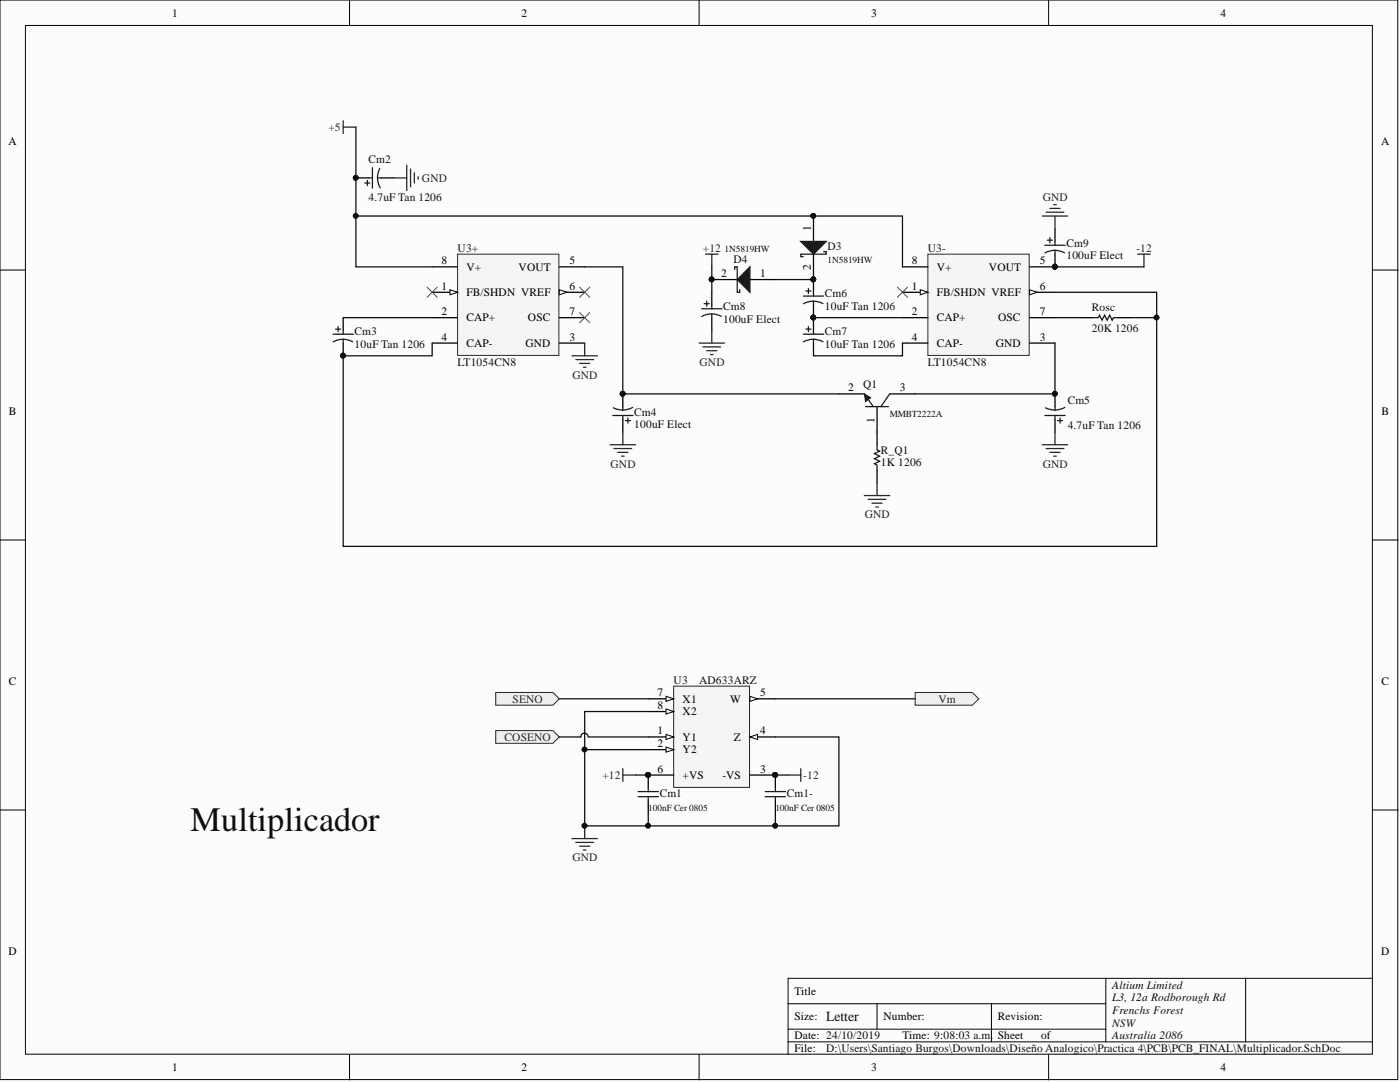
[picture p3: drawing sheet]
<svg xmlns="http://www.w3.org/2000/svg" width="279mm" height="216mm" viewBox="0 0 279 216" stroke-linecap="round" stroke-linejoin="round" font-family="sans-serif">
<defs><g id="words">
<text font-size="6.8" fill="#0e0e0e" x="38.1" y="165.8">Multiplicador</text>
<text font-size="2.8" fill="#0e0e0e" x="164.9" y="203.8">Letter</text>
<g font-size="2.3">
<text x="34.3" y="3.3">1</text>
<text x="104.1" y="3.3">2</text>
<text x="173.8" y="3.3">3</text>
<text x="243.6" y="3.3">4</text>
<text x="1.7" y="29">A</text>
<text x="275.7" y="29">A</text>
<text x="161.8" y="46.1" transform="rotate(-90 161.8 46.1)">1</text>
<text x="88.1" y="52.7">8</text>
<text x="113.6" y="52.7">5</text>
<text x="161.8" y="53.9" transform="rotate(-90 161.8 53.9)">2</text>
<text x="182" y="52.7">8</text>
<text x="207.5" y="52.7">5</text>
<text x="88.1" y="57.8">1</text>
<text x="93.1" y="59.1">FB/SHDN VREF</text>
<text x="93.1" y="54">V+</text>
<text x="103.5" y="54">VOUT</text>
<text x="113.6" y="57.8">6</text>
<text x="143.9" y="55.3">2</text>
<text x="151.7" y="55.3">1</text>
<text x="182" y="57.8">1</text>
<text x="187" y="59.1">FB/SHDN VREF</text>
<text x="187" y="54">V+</text>
<text x="197.4" y="54">VOUT</text>
<text x="207.5" y="57.8">6</text>
<text x="88.1" y="62.9">2</text>
<text x="93.1" y="64.1">CAP+</text>
<text x="105.4" y="64.1">OSC</text>
<text x="113.6" y="62.9">7</text>
<text x="182" y="62.9">2</text>
<text x="187" y="64.1">CAP+</text>
<text x="199.2" y="64.1">OSC</text>
<text x="207.5" y="62.9">7</text>
<text x="88.1" y="68">4</text>
<text x="93.1" y="69.2">CAP-</text>
<text x="104.8" y="69.2">GND</text>
<text x="113.6" y="68">3</text>
<text x="182" y="68">4</text>
<text x="187" y="69.2">CAP-</text>
<text x="198.7" y="69.2">GND</text>
<text x="207.5" y="68">3</text>
<text x="1.8" y="82.8">B</text>
<text x="169.3" y="78.1">2</text>
<text x="179.6" y="78.1">3</text>
<text x="275.7" y="82.8">B</text>
<text x="174.5" y="84.3" transform="rotate(-90 174.5 84.3)">1</text>
<text x="1.8" y="136.7">C</text>
<text x="275.7" y="136.7">C</text>
<text x="131.2" y="138.9">7</text>
<text x="131.2" y="141.5">8</text>
<text x="136.2" y="140.2">X1</text>
<text x="136.2" y="142.7">X2</text>
<text x="145.7" y="140.2">W</text>
<text x="151.7" y="138.9">5</text>
<text x="131.2" y="146.5">1</text>
<text x="131.2" y="149.1">2</text>
<text x="136.2" y="147.8">Y1</text>
<text x="146.5" y="147.8">Z</text>
<text x="151.7" y="146.5">4</text>
<text x="131.2" y="154.1">6</text>
<text x="136.2" y="150.3">Y2</text>
<text x="136.2" y="155.4">+VS</text>
<text x="144.2" y="155.4">-VS</text>
<text x="151.7" y="154.1">3</text>
<text x="1.7" y="190.6">D</text>
<text x="275.7" y="190.6">D</text>
<text x="158.5" y="198.5">Title</text>
<text x="158.5" y="203.6">Size:</text>
<text x="176.3" y="203.6">Number:</text>
<text x="199.1" y="203.6">Revision:</text>
<text x="158.5" y="207.4">Date: 24/10/2019</text>
<text x="158.5" y="209.9">File:</text>
<text x="180.1" y="207.4">Time: 9:08:03 a.m.</text>
<text x="199.1" y="207.4">Sheet</text>
<text x="207.8" y="207.4">of</text>
<text x="34.3" y="213.7">1</text>
<text x="104.1" y="213.7">2</text>
<text x="173.8" y="213.7">3</text>
<text x="243.6" y="213.7">4</text>
</g>
<g font-size="2.3" fill="#262626">
<text x="65.5" y="26.1">+5</text>
<text x="84.2" y="36.3">GND</text>
<text x="208.1" y="40.1">GND</text>
<text x="140.3" y="50.2">+12</text>
<text x="226.8" y="50.2">-12</text>
<text x="114.2" y="75.6">GND</text>
<text x="139.6" y="73">GND</text>
<text x="121.8" y="93.3">GND</text>
<text x="208.1" y="93.3">GND</text>
<text x="172.6" y="103.4">GND</text>
<text x="102.3" y="140.2">SENO</text>
<text x="187.3" y="140.2">Vm</text>
<text x="100.7" y="147.8">COSENO</text>
<text x="120.2" y="155.4">+12</text>
<text x="160.3" y="155.4">-12</text>
<text x="114.2" y="171.9">GND</text>
</g>
<g font-size="2.3" fill="#0e0e0e">
<text x="73.6" y="32.5">Cm2</text>
<text x="73.6" y="40.1">4.7uF Tan 1206</text>
<text x="91.3" y="50.2">U3+</text>
<text x="146.4" y="52.5">D4</text>
<text x="165.1" y="50">D3</text>
<text x="185.2" y="50.2">U3-</text>
<text x="212.8" y="49.2">Cm9</text>
<text x="212.8" y="51.7">100uF Elect</text>
<text x="164.6" y="59.3">Cm6</text>
<text x="144.3" y="61.9">Cm8</text>
<text x="144.3" y="64.4">100uF Elect</text>
<text x="164.6" y="61.9">10uF Tan 1206</text>
<text x="217.9" y="62.1">Rosc</text>
<text x="70.8" y="66.9">Cm3</text>
<text x="70.8" y="69.5">10uF Tan 1206</text>
<text x="164.6" y="66.9">Cm7</text>
<text x="164.6" y="69.5">10uF Tan 1206</text>
<text x="217.9" y="66.2">20K 1206</text>
<text x="91.3" y="73">LT1054CN8</text>
<text x="172.2" y="77.3">Q1</text>
<text x="185.2" y="73">LT1054CN8</text>
<text x="126.6" y="82.9">Cm4</text>
<text x="213.1" y="80.6">Cm5</text>
<text x="126.6" y="85.4">100uF Elect</text>
<text x="213.1" y="85.7">4.7uF Tan 1206</text>
<text x="175.8" y="90.5">R_Q1</text>
<text x="175.8" y="93.1">1K 1206</text>
<text x="134.4" y="136.4">U3</text>
<text x="139.5" y="136.4">AD633ARZ</text>
<text x="131.7" y="159">Cm1</text>
<text x="157" y="159">Cm1-</text>
<text x="222" y="197.2">Altium Limited</text>
<text x="222" y="199.8">L3, 12a Rodborough Rd</text>
<text x="222" y="202.3">Frenchs Forest</text>
<text x="164.9" y="209.9">D:\Users\Santiago Burgos\Downloads\Diseño Analogico\Practica 4\PCB\PCB_FINAL\Multiplicador.SchDoc</text>
<text x="222" y="204.9">NSW</text>
<text x="222" y="207.4">Australia 2086</text>
</g>
<g font-size="1.9" fill="#0e0e0e">
<text x="144.6" y="50.3">1N5819HW</text>
<text x="165.1" y="52.6">1N5819HW</text>
<text x="177.6" y="83.2">MMBT2222A</text>
<text x="129.4" y="161.8">100nF Cer 0805</text>
<text x="154.7" y="161.8">100nF Cer 0805</text>
</g>
</g></defs>
<g fill="#fcfcfc" stroke="#000" stroke-width=".2">
<path d="M0 0h279v215.4h-279z"/>
<path d="M5.1 5.1h268.8v205.3h-268.8z"/>
</g>
<g fill="none" stroke="#000" stroke-width=".2">
<path d="M69.8 0v5.1M139.5 0v5.1M209.3 0v5.1M0 53.9h5.1M274 53.9h5M0 107.8h5.1M274 107.8h5M0 161.6h5.1M274 161.6h5M220.7 195.2v12.7M248.6 195.2h-91.3v15.2M274 195.2h-25.4v12.7"/>
<path d="M69.8 210.4v5.1M139.5 210.4v5.1M157.3 200.3h63.4M157.3 207.9h116.7M157.3 205.4h63.4M175 200.3v5.1M197.9 200.3v7.6M209.3 210.4v5.1"/>
</g>
<g fill="#f0f0f0" stroke="#262626" stroke-width=".2">
<path d="M98.9 138.2h11.4l1.3 1.2-1.3 1.3h-11.4z" fill-rule="evenodd"/>
<path d="M98.9 145.8h11.4l1.3 1.2-1.3 1.3h-11.4z" fill-rule="evenodd"/>
<path d="M182.6 138.2h11.5l1.2 1.2-1.2 1.3h-11.5z" fill-rule="evenodd"/>
</g>
<path d="M134.4 136.9h15.2v20.2h-15.2z" fill="#f5f5f5" stroke="#262626" stroke-width=".2"/>
<path d="M129.4 147h5" fill="none" stroke="#000" stroke-width=".25"/>
<path d="M132.9 146.5l1.5 .5-1.5 .6z" fill="#fcfcfc"/>
<path d="M132.9 146.5l1.5 .5-1.5 .6z" fill="none" stroke="#000" stroke-width=".2"/>
<path d="M129.4 149.6h5" fill="none" stroke="#000" stroke-width=".25"/>
<path d="M132.9 149.1l1.5 .5-1.5 .5z" fill="#fcfcfc"/>
<path d="M132.9 149.1l1.5 .5-1.5 .5z" fill="none" stroke="#000" stroke-width=".2"/>
<path d="M149.7 154.7h5M149.7 147h5" fill="none" stroke="#000" stroke-width=".25"/>
<circle cx="154.7" cy="154.6" r=".47" fill="#0e0e0e" stroke="#0e0e0e" stroke-width=".2"/>
<path d="M149.7 147l1.5-.5v1.1z" fill="#fcfcfc"/>
<path d="M149.7 147l1.5-.5v1.1z" fill="none" stroke="#000" stroke-width=".2"/>
<path d="M149.7 139.4h5" fill="none" stroke="#000" stroke-width=".25"/>
<path d="M149.7 138.9l1.5 .5-1.5 .6z" fill="#fcfcfc"/>
<path d="M149.7 138.9l1.5 .5-1.5 .6z" fill="none" stroke="#000" stroke-width=".2"/>
<path d="M129.4 139.4h5M129.4 154.7h5" fill="none" stroke="#000" stroke-width=".25"/>
<circle cx="129.3" cy="154.6" r=".47" fill="#0e0e0e" stroke="#0e0e0e" stroke-width=".2"/>
<path d="M132.9 138.9l1.5 .5-1.5 .6z" fill="#fcfcfc"/>
<path d="M132.9 138.9l1.5 .5-1.5 .6z" fill="none" stroke="#000" stroke-width=".2"/>
<path d="M129.4 142h5" fill="none" stroke="#000" stroke-width=".25"/>
<path d="M132.9 141.5l1.5 .5-1.5 .5z" fill="#fcfcfc"/>
<path d="M132.9 141.5l1.5 .5-1.5 .5z" fill="none" stroke="#000" stroke-width=".2"/>
<g fill="#0e0e0e" stroke="#0e0e0e" stroke-width=".2">
<circle cx="154.7" cy="154.6" r=".47"/>
<circle cx="129.3" cy="154.6" r=".47"/>
<circle cx="116.6" cy="164.8" r=".47"/>
</g>
<path d="M114.2 167.3h5M114.9 168.1h3.6M115.7 168.9h2M116.4 169.6h.5M116.7 164.8v2.5" fill="none" stroke="#262626" stroke-width=".25"/>
<path d="M91.3 50.7h20.2v20.2h-20.2z" fill="#f5f5f5" stroke="#262626" stroke-width=".2"/>
<path d="M86.2 58.3h5.1" fill="none" stroke="#000" stroke-width=".25"/>
<path d="M89.8 57.8l1.5 .5-1.5 .5z" fill="#fcfcfc"/>
<path d="M89.8 57.8l1.5 .5-1.5 .5z" fill="none" stroke="#000" stroke-width=".2"/>
<path d="M111.6 53.2h5.1M111.6 58.3h5.1M86.2 63.4h5.1M86.2 68.5h5.1M111.6 68.5h5.1" fill="none" stroke="#000" stroke-width=".25"/>
<path d="M111.6 57.8l1.5 .5-1.5 .5z" fill="#fcfcfc"/>
<path d="M111.6 57.8l1.5 .5-1.5 .5z" fill="none" stroke="#000" stroke-width=".2"/>
<path d="M86.2 53.2h5.1M111.6 63.4h5.1" fill="none" stroke="#000" stroke-width=".25"/>
<path d="M185.2 50.7h20.2v20.2h-20.2z" fill="#f5f5f5" stroke="#262626" stroke-width=".2"/>
<path d="M180.1 58.3h5.1" fill="none" stroke="#000" stroke-width=".25"/>
<path d="M183.7 57.8l1.5 .5-1.5 .5z" fill="#fcfcfc"/>
<path d="M183.7 57.8l1.5 .5-1.5 .5z" fill="none" stroke="#000" stroke-width=".2"/>
<path d="M205.5 53.2h5M205.5 58.3h5M180.1 63.4h5.1M180.1 68.5h5.1M205.5 68.5h5" fill="none" stroke="#000" stroke-width=".25"/>
<circle cx="210.5" cy="53.2" r=".47" fill="#0e0e0e" stroke="#0e0e0e" stroke-width=".2"/>
<path d="M205.5 57.8l1.5 .5-1.5 .5z" fill="#fcfcfc"/>
<path d="M205.5 57.8l1.5 .5-1.5 .5z" fill="none" stroke="#000" stroke-width=".2"/>
<path d="M180.1 53.2h5.1M167.4 78.6h5.1M177.6 78.6h5M205.5 63.4h5M175 81.1v5.1" fill="none" stroke="#000" stroke-width=".25"/>
<circle cx="210.5" cy="53.2" r=".47" fill="#0e0e0e" stroke="#0e0e0e" stroke-width=".2"/>
<path d="M68.5 24.1v2.5M68.5 25.4h2.5" fill="none" stroke="#262626" stroke-width=".25"/>
<path d="M172.5 78.6l1.8 2.5M177.6 78.6l-1.8 2.5M172.7 81.1h4.6" fill="none" stroke="#1c1c1c" stroke-width=".25"/>
<path d="M172.5 78.6l1.3 .8-1.1 .7z" fill="#1c1c1c"/>
<path d="M172.5 78.6l1.3 .8-1.1 .7z" fill="none" stroke="#1c1c1c" stroke-width=".2"/>
<path d="M142.1 55.8h5M149.7 55.8h5M162.3 55.8v2.5M210.5 45.6v2.6M210.5 50.7v2.5M68.5 63.4v2.5M68.5 68.5v2.5M124.3 78.6v2.5M162.3 60.9v5M162.3 68.5v2.5M124.3 83.7v2.5" fill="none" stroke="#000" stroke-width=".25"/>
<g fill="#0e0e0e" stroke="#0e0e0e" stroke-width=".2">
<circle cx="124.3" cy="78.6" r=".47"/>
<circle cx="210.5" cy="53.2" r=".47"/>
<circle cx="68.5" cy="71" r=".47"/>
<circle cx="162.3" cy="63.4" r=".47"/>
<circle cx="162.3" cy="55.7" r=".47"/>
<circle cx="142" cy="55.7" r=".47"/>
</g>
<g fill="none" stroke="#1c1c1c" stroke-width=".25">
<path d="M160.3 59.1h4.1M160.8 58.1h1M161.3 57.6v1M162.3 58.3v.8M208.5 48.9h4.1M209 47.9h1M209.5 47.4v1M210.5 50l1.2 .1 .7 .3M210.5 50h-.8l-1.2 .5M210.5 48.2v.7M210.5 50v.7M66.5 66.7h4"/>
<path d="M67 65.7h1M67.5 65.2v1M68.5 67.7l1.2 .2 .7 .3M68.5 67.7l-1.3 .2-.7 .3M68.5 65.9v.8M68.5 67.7v.8M160.3 66.7h4.1M160.8 65.7h1M161.3 65.2v1M162.3 67.7l1.2 .2 .7 .3M162.3 67.7l-1.2 .2-.8 .3M162.3 60.1l1.2 .2 .7 .3"/>
<path d="M162.3 60.1l-1.2 .2-.8 .3M162.3 60.1v.8M162.3 65.9v.8M162.3 67.7v.8M122.3 82.9h4M124.3 81.1v.8M124.3 82.9v.8M124.8 83.9h1M125.3 83.4v1M126.3 81.3a4 4 0 0 1-3.9 .1"/>
</g>
<path d="M114.2 71h5M114.9 71.8h3.6M115.7 72.5h2M116.4 73.3h.5M116.7 68.5v2.5" fill="none" stroke="#262626" stroke-width=".25"/>
<path d="M85.2 57.3l2.1 2M87.3 57.3l-2.1 2M179.1 57.3l2 2M181.1 57.3l-2 2" fill="none" stroke="#4c4c4c" stroke-width=".2"/>
<path d="M147.1 55.8l2.6-2.6v5.1z" fill="#1c1c1c"/>
<path d="M146.6 53.8v-.6h.5v5.1h.5v-.5M147.1 55.8l2.6-2.6v5.1z" fill="none" stroke="#1c1c1c" stroke-width=".25"/>
<g fill="#0e0e0e" stroke="#0e0e0e" stroke-width=".2">
<circle cx="142" cy="55.7" r=".47"/>
<circle cx="162.3" cy="43.1" r=".47"/>
<circle cx="162.3" cy="55.7" r=".47"/>
</g>
<path d="M162.3 43.1v5.1M162.3 50.7v5.1" fill="none" stroke="#000" stroke-width=".25"/>
<path d="M159.8 48.2h5.1l-2.6 2.5z" fill="#1c1c1c"/>
<g fill="none" stroke="#1c1c1c" stroke-width=".25">
<path d="M72.8 36.5h1M73.3 36v1M73.6 35.5h.7M74.3 33.5v4M75.3 35.5h.8M75.3 35.5l.2 1.2 .4 .8M75.8 33.6l-.4 1.1-.1 .8M159.8 48.2h5.1l-2.6 2.5zM164.4 50.2h.5v.5h-5.1v.5h.5M140 61.6h4.1M140.5 60.6h1M141 60.1v1"/>
<path d="M142.1 62.6l1.1 .2 .7 .3M142.1 62.6l-.9 .1-1.2 .4M142.1 60.9v.7M142.1 62.6v.8M218.2 63.4h1l.2-.5 .5 1 .5-1 .5 1 .6-1 .5 1 .2-.5h1M175 88.7v1.1l.5 .2-1 .5 1 .5-1 .5 1 .5-1 .5 .5 .3v1M208.5 82.9h4.1M210.5 81.1v.8M210.5 82.9v.8M211.1 83.9h1M211.6 83.4v1M212.5 81.3a4 4 0 0 1-3.8 .1"/>
<path d="M127.3 158h4.1M127.3 159h4.1M129.4 157.2v.8M129.4 159v.7M152.7 158h4.1M152.7 159h4.1M154.7 157.2v.8M154.7 159v.7"/>
</g>
<g fill="#0e0e0e" stroke="#0e0e0e" stroke-width=".2">
<circle cx="162.3" cy="43.1" r=".47"/>
<circle cx="162.3" cy="55.7" r=".47"/>
<circle cx="129.3" cy="154.6" r=".47"/>
<circle cx="154.7" cy="154.6" r=".47"/>
<circle cx="71" cy="35.5" r=".47"/>
<circle cx="210.5" cy="78.6" r=".47"/>
<circle cx="116.6" cy="149.5" r=".47"/>
<circle cx="154.7" cy="164.8" r=".47"/>
<circle cx="129.3" cy="164.8" r=".47"/>
<circle cx="116.6" cy="164.8" r=".47"/>
<circle cx="68.5" cy="71" r=".47"/>
<circle cx="162.3" cy="63.4" r=".47"/>
<circle cx="124.3" cy="78.6" r=".47"/>
<circle cx="210.5" cy="53.2" r=".47"/>
<circle cx="230.8" cy="63.4" r=".47"/>
<circle cx="142" cy="55.7" r=".47"/>
<circle cx="71" cy="43.1" r=".47"/>
</g>
<g fill="none" stroke="#000" stroke-width=".25">
<path d="M71 35.5h2.6M76.1 35.5h2.5M142.1 58.3v2.6M142.1 63.4v2.5M210.5 78.6v2.5M215.6 63.4h2.6M223.2 63.4h2.6M175 86.2v2.5M175 93.8v2.5M210.5 83.7v2.5M129.4 154.7v2.5M129.4 159.7v2.6"/>
<path d="M154.7 154.7v2.5M154.7 159.7v2.6"/>
</g>
<g fill="none" stroke="#262626" stroke-width=".25">
<path d="M78.6 35.5h2.6M81.2 33v5M81.9 33.7v3.6M82.7 34.5v2M83.5 35.2v.6M140.8 50.7h2.5M142.1 50.7v2.5M208 43.1h5.1M208.8 42.3h3.5M209.5 41.6h2.1M210.3 40.8h.5M210.5 43.1v2.5"/>
<path d="M227 50.7h2.6M228.3 50.7v2.5M139.5 68.5h5.1M140.3 69.2h3.5M141 70h2.1M141.8 70.7h.5M142.1 65.9v2.6M121.8 88.7h5M122.5 89.5h3.6M123.3 90.3h2M124 91h.6M124.3 86.2v2.5"/>
<path d="M172.5 98.9h5.1M173.3 99.6h3.5M175 96.3v2.6M208 88.7h5.1M208.8 89.5h3.5M209.5 90.3h2.1M210.3 91h.5M210.5 86.2v2.5M174 100.4h2M174.8 101.2h.5M124.3 153.4v2.5M124.3 154.7h2.5"/>
<path d="M157.3 154.7h2.5M159.8 153.4v2.5"/>
</g>
<path d="M115.7 57.3l2 2M117.7 57.3l-2 2M115.7 62.4l2 2M117.7 62.4l-2 2" fill="none" stroke="#4c4c4c" stroke-width=".2"/>
<g fill="none" stroke="#0e0e0e" stroke-width=".25">
<path d="M71 25.4v17.7M86.2 53.2h-15.2v-10.1h109.1v10.1M116.7 53.2h7.6v25.4h43.1M142.1 53.2v5.1M154.7 55.8h7.6M210.5 58.3h20.3v50.7h-162.3v-38h17.7v-2.5M210.5 53.2h17.8M68.5 63.4h17.7M162.3 63.4h17.8M180.1 68.5v2.5h-17.8M210.5 68.5v10.1h-27.9M210.5 63.4h5.1"/>
<path d="M225.8 63.4h5M111.6 139.4h17.8M154.7 139.4h27.9M117.4 147a.72 .72 0 0 0-.8-.7 .72 .72 0 0 0-.7 .7h-4.3M117.4 147h12M126.8 154.7h2.6M129.4 142h-12.7v7.6h12.7M154.7 147h12.7v17.8h-50.7v-15.2M154.7 154.7h2.6M129.4 162.3v2.5M154.7 162.3v2.5"/>
</g>
<use href="#words"/>
</svg>
